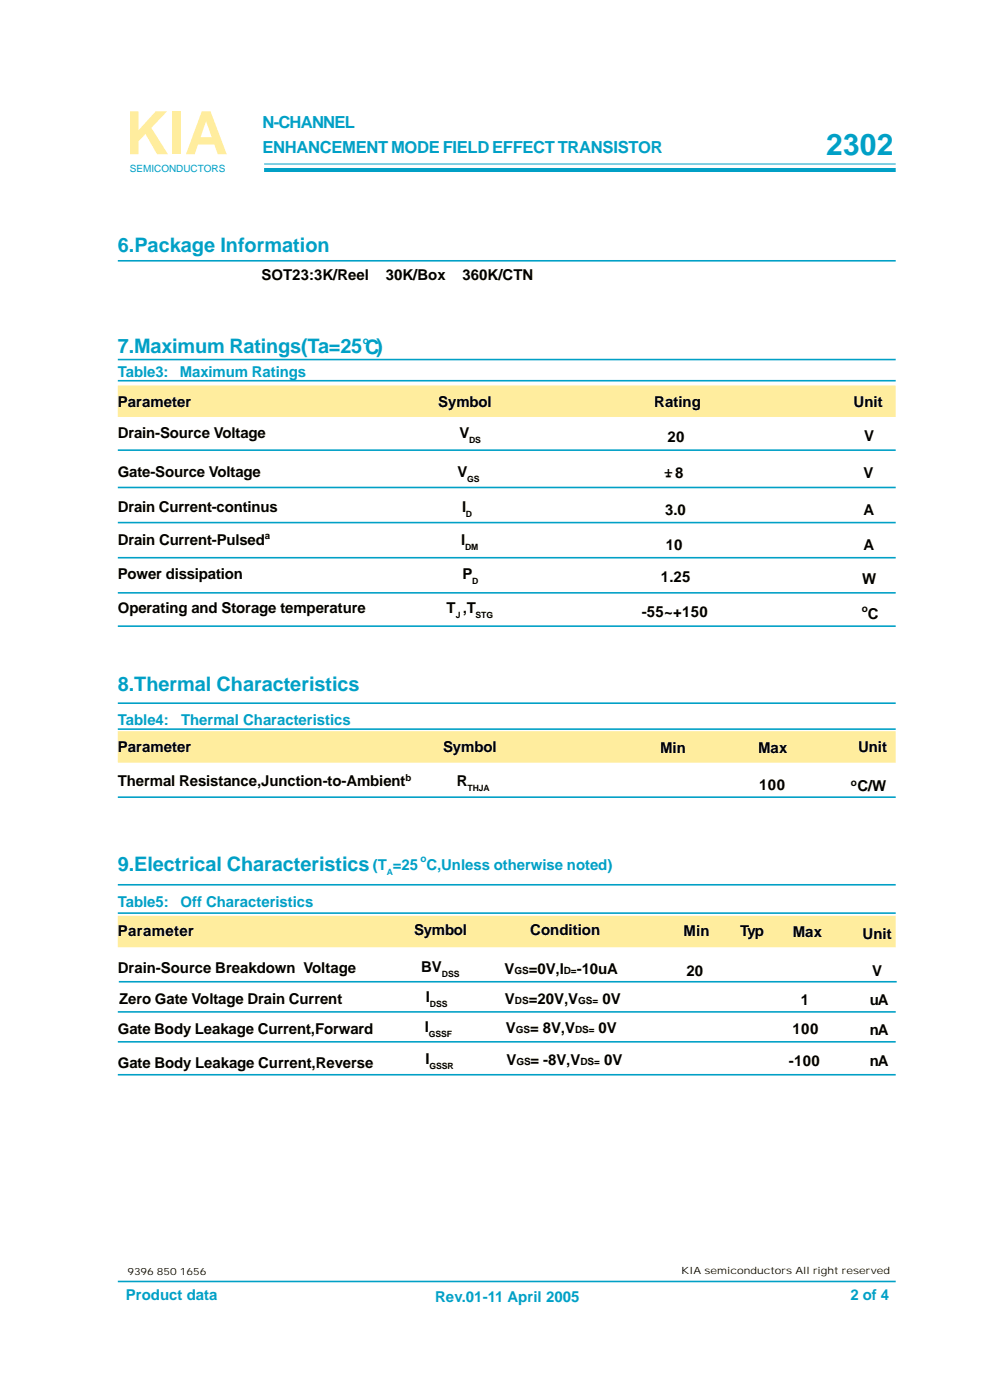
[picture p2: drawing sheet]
<svg xmlns="http://www.w3.org/2000/svg" width="210mm" height="297mm" viewBox="0 0 210 297" stroke-linecap="round" stroke-linejoin="round" font-family="sans-serif">
<defs><g id="words">
<text font-size="12.7" fill="#ffed9e" x="26.5" y="32.7">KIA</text>
<text font-size="6.3" fill="#01a0c6" x="175.3" y="32.8">2302</text>
<g font-size="4.2" fill="#01a0c6">
<text x="25" y="53.4">6.Package Information</text>
<text x="25" y="75">7.Maximum Ratings(Ta=25 )</text>
<text x="77.5" y="75.2">C</text>
<text x="25" y="146.5">8.Thermal Characteristics</text>
<text x="25" y="184.7">9.Electrical Characteristics</text>
</g>
<text font-size="4.2" x="141.1" y="102.4">-</text>
<g font-size="3.5" fill="#01a0c6">
<text x="55.7" y="27.1">N-CHANNEL</text>
<text x="55.7" y="32.4">ENHANCEMENT MODE FIELD EFFECT TRANSISTOR</text>
</g>
<g font-size="3.2">
<text x="55.5" y="59.4">SOT23:3K/Reel</text>
<text x="81.8" y="59.4">30K/Box</text>
<text x="98.1" y="59.4">360K/CTN</text>
<text x="25" y="86.4">Parameter</text>
<text x="93" y="86.4">Symbol</text>
<text x="138.8" y="86.4">Rating</text>
<text x="181.1" y="86.4">Unit</text>
<text x="25" y="92.9">Drain-Source Voltage</text>
<text x="97.5" y="92.9">V</text>
<text x="141.6" y="93.7">20</text>
<text x="183.3" y="93.6">V</text>
<text x="25" y="101.2">Gate-Source Voltage</text>
<text x="97.1" y="101.2">V</text>
<text x="140.9" y="101.1">+8</text>
<text x="183.2" y="101.3">V</text>
<text x="25" y="108.6">Drain Current-continus</text>
<text x="98" y="108.6">I</text>
<text x="141.1" y="109.3">3.0</text>
<text x="183.2" y="109.3">A</text>
<text x="25" y="115.6">Drain Current-Pulsed</text>
<text x="97.8" y="115.6">I</text>
<text x="141.3" y="116.6">10</text>
<text x="183.2" y="116.7">A</text>
<text x="25" y="122.9">Power dissipation</text>
<text x="98.1" y="122.9">P</text>
<text x="140.2" y="123.5">1.25</text>
<text x="182.9" y="123.9">W</text>
<text x="25" y="130.1">Operating and Storage temperature</text>
<text x="94.7" y="130.1">T ,T</text>
<text x="136.1" y="130.8">-55~+150</text>
<text x="184.1" y="131.3">C</text>
<text x="25" y="159.5">Parameter</text>
<text x="94" y="159.5">Symbol</text>
<text x="140" y="159.7">Min</text>
<text x="160.8" y="159.7">Max</text>
<text x="182" y="159.5">Unit</text>
<text x="25" y="166.8">Thermal Resistance,Junction-to-Ambient</text>
<text x="96.9" y="166.8">R</text>
<text x="161" y="167.7">100</text>
<text x="181.9" y="167.8">C/W</text>
<text x="25" y="198.7">Parameter</text>
<text x="87.8" y="198.4">Symbol</text>
<text x="112.5" y="198.4">Condition</text>
<text x="145" y="198.7">Min</text>
<text x="157" y="198.7">Typ</text>
<text x="168.2" y="198.9">Max</text>
<text x="183" y="199.2">Unit</text>
<text x="25" y="206.4">Drain-Source Breakdown Voltage</text>
<text x="89.4" y="206.2">BV</text>
<text x="107" y="206.6">V</text>
<text x="112.2" y="206.6">=0V,I</text>
<text x="122.4" y="206.6">-10uA</text>
<text x="145.6" y="207">20</text>
<text x="185" y="207">V</text>
<text x="25.3" y="213">Zero Gate Voltage Drain Current</text>
<text x="90.4" y="212.6">I</text>
<text x="107.1" y="212.9">V</text>
<text x="112.2" y="212.9">=20V,V</text>
<text x="127.8" y="212.9">0V</text>
<text x="169.9" y="213.2">1</text>
<text x="184.5" y="213.2">uA</text>
<text x="25" y="219.4">Gate Body Leakage Current,Forward</text>
<text x="90.1" y="219">I</text>
<text x="107.3" y="219.2">V</text>
<text x="112.5" y="219.2">= 8V,V</text>
<text x="127" y="219.2">0V</text>
<text x="168.1" y="219.4">100</text>
<text x="184.5" y="219.6">nA</text>
<text x="25" y="226.5">Gate Body Leakage Current,Reverse</text>
<text x="90.3" y="225.7">I</text>
<text x="107.4" y="226">V</text>
<text x="112.5" y="226">= -8V,V</text>
<text x="128.1" y="226">0V</text>
<text x="167.3" y="226.2">-100</text>
<text x="184.5" y="226.2">nA</text>
</g>
<g font-size="3.2" fill="#01a0c6">
<text x="25" y="80">Table3:</text>
<text x="38.1" y="80">Maximum Ratings</text>
<text x="25" y="153.9">Table4:</text>
<text x="38.4" y="153.9">Thermal Characteristics</text>
<text x="79.1" y="184.5">(T =25 C,Unless otherwise noted)</text>
<text x="25" y="192.4">Table5:</text>
<text x="38.3" y="192.4">Off Characteristics</text>
<text x="26.7" y="275.9">Product data</text>
<text x="180.4" y="275.9">2 of 4</text>
<text x="92.3" y="276.3">Rev.01-11 April 2005</text>
</g>
<g font-size="2.1" fill="#01a0c6">
<text x="27.6" y="36.5">SEMICONDUCTORS</text>
<text x="77" y="73.1">o</text>
<text x="89.2" y="182.9">o</text>
</g>
<g font-size="2.1">
<text x="182.8" y="129.9">o</text>
<text x="180.5" y="166.7">o</text>
<text x="109.1" y="206.6">GS</text>
<text x="119.6" y="206.6">D=</text>
<text x="109.2" y="212.9">DS</text>
<text x="122.7" y="212.9">GS=</text>
<text x="109.4" y="219.2">GS</text>
<text x="122" y="219.2">DS=</text>
<text x="109.5" y="226">GS</text>
<text x="123.1" y="226">DS=</text>
<text x="27" y="270.5">9396 850 1656</text>
<text x="144.5" y="270.3">KIA semiconductors All right reserved</text>
</g>
<g font-size="2">
<text x="56.2" y="114.4">a</text>
<text x="86" y="165.6">b</text>
</g>
<g font-size="1.8">
<text x="99.5" y="93.9">DS</text>
<text x="99.1" y="102.2">GS</text>
<text x="98.8" y="109.6">D</text>
<text x="98.7" y="116.7">DM</text>
<text x="100.1" y="123.9">D</text>
<text x="96.7" y="131.1">J</text>
<text x="100.9" y="131.1">STG</text>
<text x="99.2" y="167.9">THJA</text>
<text x="93.7" y="207.2">DSS</text>
<text x="91.2" y="213.6">DSS</text>
<text x="90.9" y="220">GSSF</text>
<text x="91.1" y="226.7">GSSR</text>
</g>
<text font-size="1.8" fill="#01a0c6" x="82.1" y="185.6">A</text>
</g></defs>
<path d="M56 34.8h134" fill="none" stroke="#01a0c6" stroke-width=".21"/>
<path d="M56 36.1h134" fill="none" stroke="#01a0c6" stroke-width=".85" stroke-linecap="butt"/>
<path d="M25 76.3h165M25 80.8h165M25 271.9h165" fill="none" stroke="#01a0c6" stroke-width=".34"/>
<path d="M25.2 81.9h164.6v6.4h-164.6z" fill="#ffed9e"/>
<path d="M25.2 81.9h164.6v6.4h-164.6z" fill="none" stroke="#ffed9e" stroke-width=".34"/>
<path d="M25 55.3h165M25 95.5h165M25 118.3h165M25 110.9h165M25 103.4h165M25 125.8h165M25 132.8h165M25 154.7h165M25 149.2h165M25 169.1h165" fill="none" stroke="#01a0c6" stroke-width=".34"/>
<path d="M25.2 155.3h164.6v6.3h-164.6z" fill="#ffed9e"/>
<path d="M25.2 155.3h164.6v6.3h-164.6z" fill="none" stroke="#ffed9e" stroke-width=".34"/>
<path d="M25 193.7h165M25 187.7h165" fill="none" stroke="#01a0c6" stroke-width=".34"/>
<path d="M25.2 194.4h164.6v6.4h-164.6z" fill="#ffed9e"/>
<path d="M25.2 194.4h164.6v6.4h-164.6z" fill="none" stroke="#ffed9e" stroke-width=".34"/>
<path d="M25 214.7h165M25.2 208.3h165M25 228h165M25 221h165" fill="none" stroke="#01a0c6" stroke-width=".34"/>
<use href="#words"/>
</svg>
